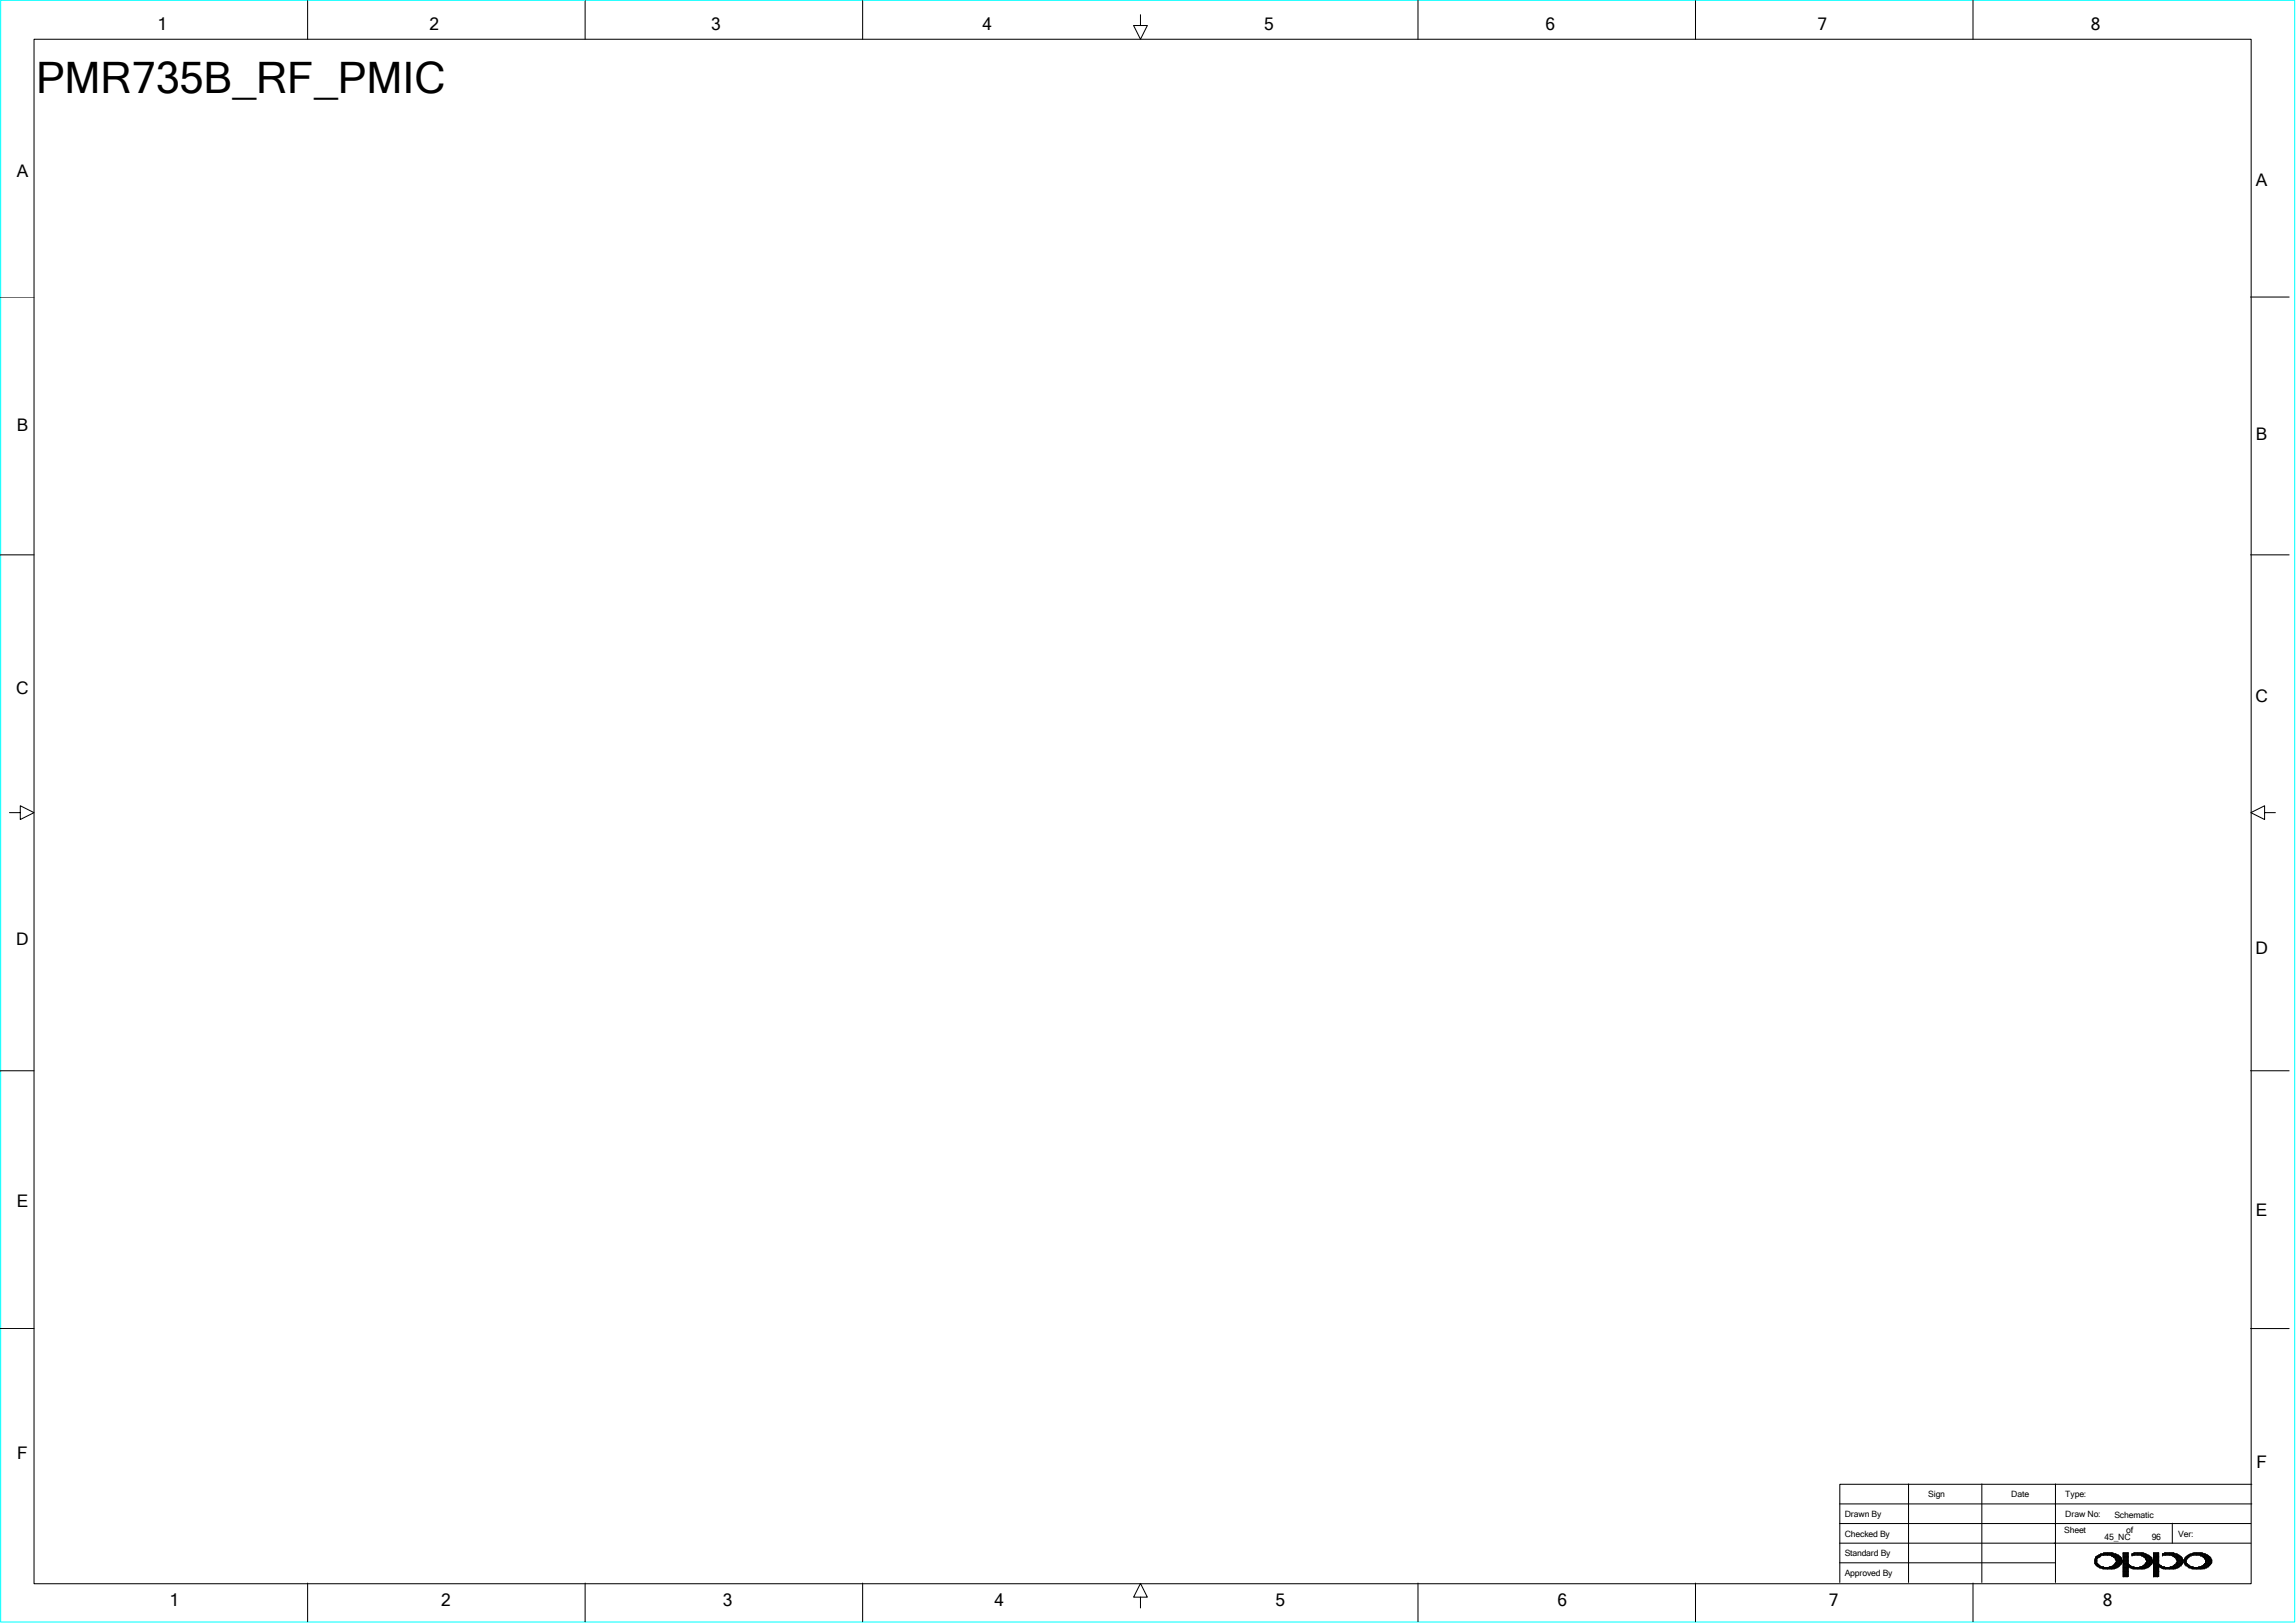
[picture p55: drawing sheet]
<svg xmlns="http://www.w3.org/2000/svg" width="297mm" height="210mm" viewBox="0 0 297 210" stroke-linecap="round" stroke-linejoin="round" font-family="sans-serif">
<defs><g id="words">
<text font-size="5.6" x="4.7" y="12">PMR735B_RF_PMIC</text>
<g font-size="2.2">
<text x="20.4" y="3.9">1</text>
<text x="55.5" y="3.9">2</text>
<text x="92" y="3.9">3</text>
<text x="127.1" y="3.9">4</text>
<text x="163.5" y="3.9">5</text>
<text x="199.9" y="3.9">6</text>
<text x="235.1" y="3.9">7</text>
<text x="270.5" y="3.9">8</text>
<text x="2.2" y="22.9">A</text>
<text x="291.8" y="24.1">A</text>
<text x="2.2" y="55.8">B</text>
<text x="291.8" y="57">B</text>
<text x="2.1" y="89.7">C</text>
<text x="291.8" y="90.8">C</text>
<text x="2.1" y="122.3">D</text>
<text x="291.8" y="123.5">D</text>
<text x="2.2" y="156.2">E</text>
<text x="291.8" y="157.4">E</text>
<text x="2.2" y="188.8">F</text>
<text x="291.9" y="189.9">F</text>
<text x="21.9" y="207.9">1</text>
<text x="57.1" y="207.9">2</text>
<text x="93.5" y="207.9">3</text>
<text x="128.6" y="207.9">4</text>
<text x="165" y="207.9">5</text>
<text x="201.5" y="207.9">6</text>
<text x="236.6" y="207.9">7</text>
<text x="272" y="207.9">8</text>
</g>
<g font-size="1.1">
<text x="238.6" y="196.3">Drawn By</text>
<text x="249.4" y="193.8">Sign</text>
<text x="260.2" y="193.8">Date</text>
<text x="267.2" y="196.3">Draw No:</text>
<text x="267.2" y="193.8">Type:</text>
<text x="273.5" y="196.4">Schematic</text>
<text x="238.6" y="198.8">Checked By</text>
<text x="238.6" y="201.4">Standard By</text>
<text x="238.6" y="203.9">Approved By</text>
<text x="267" y="198.3">Sheet</text>
<text x="272.2" y="199.2">45_NC</text>
<text x="275" y="198.3">of</text>
<text x="278.3" y="199.2">96</text>
<text x="281.8" y="198.8">Ver:</text>
</g>
</g></defs>
<path d="M.1 0h296.7v209.9h-296.7z" fill="none" stroke="#0ff" stroke-width=".13"/>
<g fill="none" stroke="#000" stroke-width=".13">
<path d="M4.4 5.1h286.8v199.8h-286.8zM39.8 .1v5M75.7 .1v5M111.6 .1v5M147.5 1.9v1.4h.9l-.9 1.8-.9-1.8h.9M183.4 .1v5M219.3 .1v5M255.2 .1v5M0 38.4h4.4M291.1 38.4h5M0 71.8h4.4M291.1 71.8h5"/>
<path d="M1.2 105.2h1.4v-.9l1.8 .9-1.8 .8v-.8M292.9 105.2v-.9l-1.7 .9 1.7 .8v-.8h1.4M0 138.6h4.4M291.1 138.6h5M0 171.9h4.4M291.1 171.9h5M238 194.6h53.3M238 199.7h53.2M238 197.1h53.2M246.9 192v12.8M256.4 192v12.8M265.9 192v12.8"/>
<path d="M281 197.1v2.6M291.3 192.1h-53.3v12.7M39.8 204.9v4.9M75.7 204.9v4.9M111.6 204.9v4.9M147.5 206.7h.9l-.9-1.8-.9 1.8h.9v1.4M183.4 204.9v4.9M219.3 204.9v4.9M238 202.2h27.9M255.2 204.9v4.9M271 201.7h.3M271 201.8h.3"/>
<path d="M271 202h.3M271 202.1h.3M271 202.2h.3M271 202.4h.4M271.1 201.5l.3-.2a2.52 2.52 0 0 1 2.1-.2l.5 .1v.1h.2l.1 .3h.1v.2h.1v.2a.87 .87 0 0 1-.6 .7 1.03 1.03 0 0 1-.9 .3 3 3 0 0 1-1.6-.3l-.2-.2-.2-.1v-.6zM271.1 201.6h.3M271.1 202.5h.4M271.2 201.7l.3-.2h.1a.72 .72 0 0 1 .8-.3h.6l.5 .4h.1v.2h.2v.4h-.2l-.1 .3h-.1v.1l-.5 .1-.1 .2h-.7v-.2a.62 .62 0 0 1-.6-.2l-.3-.1zM271.2 202.6h.5M271.2 201.5v.3M271.2 202.2v.4M271.4 202.7h.4"/>
<path d="M271.4 202.4v.2M271.5 201.2v.3M271.5 202.5v.3M271.6 202.9h2.3M271.6 202.6v.3M271.7 201.5h-.6v1M271.7 202.7v.2M271.8 201.3h-.4v.3M271.9 201.1v.2M271.9 202.7v.2M272 201.1v.2M272 202.7v.3"/>
<path d="M272.1 202.7v.3M272.2 201.2h-.6v.3M272.2 203h1.1M272.2 201v.3M272.2 202.9v.1M272.4 201v.3M272.4 202.9v.1M272.5 201v.3M272.5 202.9v.1M272.6 201v.3M272.6 202.9v.1M272.8 201v.3"/>
<path d="M272.8 202.9v.1M272.9 201.2h1M272.9 201v.3M272.9 202.7v.3M273 201v.3M273 202.7v.3M273.1 201.3h1M273.1 201v.4M273.3 201v.4M273.3 202.6v.4M273.3 201h-1.2v.3M273.4 201.5h.9"/>
<path d="M273.4 201v.5M273.5 202.4h.9M273.5 201.1v.4M273.6 201.6h.8M273.6 201.7h.8M273.6 201.8h.8M273.6 201.1v.7M273.7 201.1h-2v.3M273.8 202h.8M273.8 202.1h.8M273.8 201.2v1.7M273.9 201.2v1.6"/>
<path d="M274 201.2v1.6M274.1 202.7h-1v.3M274.2 201.3v1.3M274.2 202.6h-.8v.4M274.3 201.5v1M274.3 202.5h-.8v.5M274.4 201.6v.8M274.4 202.2h-.8v.7M274.5 202v.1M274.6 201h.7M274.7 201.1h.6M274.7 201.2h.6"/>
<path d="M274.7 201.3h.6M274.7 201.5h.6M274.7 201.6h.6M274.7 201.7h.6M274.7 201.8h.6M274.7 202h.6M274.7 202.1h.6M274.7 202.2h.6M274.7 202.4h.6M274.7 202.5h.8M274.7 202.6h.9M274.7 202.7h1"/>
<path d="M274.7 202.9h.6M274.7 203h.6M274.7 203.1h.6M274.7 203.2h.6M274.7 203.4h.6M274.7 203.5h.6M274.7 203.6h.6M274.7 201v3M274.7 203.8h.6M274.7 204h.6M274.7 203.9h.6M274.8 201v3"/>
<path d="M274.9 201v3M275 201v3M275.2 201v3M275.3 200.9v3.1M275.4 202.5v.3M275.5 202.9h2.4M275.5 202.6v.3M275.7 202.7v.2M275.8 201v.3v-.1h1.1l.2 .1h.2l.3 .5h.1v.4h-.1v.2l-.3 .1v.1l-.5 .1-.1 .2h-.6v-.2h-.4v-.1h-.2l-.2-.2M275.8 201.2h.3M275.8 202.7v.2M275.9 201.1v.2"/>
<path d="M275.9 202.7v.3M276.1 202.7v.3M276.2 203h1M276.2 201v.3M276.2 202.9v.1M276.3 201v.3M276.3 202.9v.1M276.4 201v.3M276.4 202.9v.1M276.6 201v.3M276.6 202.9v.1M276.7 201v.3"/>
<path d="M276.7 202.9v.1M276.8 201.2h1.1M276.8 201v.3M276.8 202.7v.3M276.9 201v.3M276.9 202.7v.3M277.1 201.3h.9M277.1 201v.4M277.2 201v.4M277.2 202.6v.4M277.2 201h-1.1v.3M277.3 201.5h1"/>
<path d="M277.3 201v.5M277.5 202.4h.9M277.5 201.1v.4M277.6 201.6h.8M277.6 201.7h.8M277.6 201.8h.8M277.6 201.1v.7M277.6 201.1h-1.8l.3-.1h1.2v.1h.3l.5 .2v.2l.2 .1v.2h.2v.2a1.02 1.02 0 0 1-.9 .9l-.1 .1h-1.7l-.5-.4M277.7 202h.8M277.7 202.1h.8M277.7 201.2v1.7M277.8 201.2v1.6"/>
<path d="M278 201.2v1.6M278 202.7h-.9v.3M278.1 201.3v1.3M278.1 202.6h-.8v.4M278.2 201.5v1M278.3 202.5h-.8v.5M278.3 201.6v.8M278.4 202.2h-.8v.7M278.5 202v.1M278.6 201h.7M278.6 201.1h.7M278.6 201.2h.7"/>
<path d="M278.6 201.3h.7M278.6 201.5h.7M278.6 201.6h.7M278.6 201.7h.7M278.6 201.8h.7M278.6 202h.7M278.6 202.1h.7M278.6 202.2h.7M278.6 202.4h.7M278.6 202.5h.8M278.6 202.6h.9M278.6 202.7h1.1"/>
<path d="M278.6 202.9h.7M278.6 203h.7M278.6 203.1h.7M278.6 203.2h.7M278.6 203.4h.7M278.6 203.5h.7M278.6 203.6h.7M278.6 201v3M278.6 203.8h.7M278.6 204h.7M278.6 203.9h.7M278.7 201v3"/>
<path d="M278.8 201v3M279 201v3M279.1 201v3M279.2 200.9v3.1M279.4 202.5v.3M279.5 202.9h2.3M279.5 202.6v.2M279.6 202.6v.3M279.7 201v.3v-.1h.4a1.34 1.34 0 0 1 1.4 .5v.1h.1v.4h-.1v.2l-.2 .1v.1l-.4 .1a1.08 1.08 0 0 1-1 0h-.3v-.1l-.4-.1v-.1M279.7 201.2h.3M279.7 202.7v.2M279.9 201.1v.2"/>
<path d="M279.9 202.7v.3M280 202.7v.3M280.1 203h1.1M280.1 201v.3M280.1 202.9v.1M280.2 201v.3M280.2 202.9v.1M280.4 201v.3M280.4 202.9v.1M280.5 201v.3M280.5 202.9v.1M280.6 201v.3"/>
<path d="M280.6 202.9v.1M280.8 201.2h1M280.8 201v.3M280.8 202.7v.3M280.9 201v.3M280.9 202.7v.3M281 201.3h.9M281 201v.3M281.1 201v.4M281.1 202.6v.4M281.2 201h-1.2v.3M281.3 201.5h.9"/>
<path d="M281.3 201.1v.4M281.4 201.1v.4M281.5 201.6h.8M281.5 201.7h.8M281.5 202.2h.9M281.5 201.1v.5M281.6 201.1h-1.9l.3-.1h1.3v.1h.1a.4 .4 0 0 1 .5 .2h.1l.3 .3 .1 .2a1.05 1.05 0 0 1-.8 1.1l-.2 .1h-1.7v-.1l-.5-.2v-.1M281.6 201.8h.8M281.6 202h.8M281.6 202.1h.8M281.6 201.1v1.8M281.8 201.2v1.6"/>
<path d="M281.9 201.2v1.6M281.9 202.7h-.9v.3M282 201.3v1.3M282.1 202.6h-.8v.4M282.2 201.5v1.1M282.2 202.5h-.8v.5M282.3 201.7v.7M282.3 202.4h-.8v.5M282.5 201.8h.3M282.5 202h.3M282.5 202.1h.3M282.5 202.2h.3"/>
<path d="M282.7 201.7h.3M282.7 202.4h.3M282.8 202.5h.3M282.8 202.1v.5M282.8 201.7l.2-.1a.68 .68 0 0 1 .9-.4h.3a.68 .68 0 0 1 .9 .4 .48 .48 0 0 1 .3 .4 .48 .48 0 0 1-.3 .5 .62 .62 0 0 1-.7 .2l-.1 .2h-.5l-.1-.2a.87 .87 0 0 1-.9-.6zM282.9 202.6h.3M282.9 201.3v.5M282.9 202.4v.2M283 201.6h-.3v.9M283 202.7h.5M283 202.5v.3M283 201.2h.3v-.1h.4v-.1h1.2v.1h.4v.1a.85 .85 0 0 1 .8 1l-.1 .3h-.2v.1l-.3 .1v.2l-.6 .1h-1.2l-.5-.1v-.2l-.5-.2v-.1a.63 .63 0 0 1 .3-1.1z"/>
<path d="M283.2 202.9h2.3M283.2 202.5v.4M283.2 201.5h-.4v.4M283.3 201.1v.3M283.3 202.6v.3M283.4 202.7v.2M283.5 201.3h-.5v.3M283.5 201.1v.2M283.5 202.7v.3M283.7 201v.3M283.7 202.7v.3M283.7 201.2h-.5v.3"/>
<path d="M283.8 203h1.1M283.8 202.9v.1M283.9 201v.3M283.9 202.9v.1M284.1 201v.3M284.1 202.9v.1M284.2 201v.3M284.2 202.9v.1M284.3 201v.3M284.3 202.9v.1M284.4 201.2h1.1M284.4 201v.3"/>
<path d="M284.4 202.7v.3M284.6 201v.3M284.6 202.7v.3M284.7 201.3h.9M284.7 201v.4M284.8 201v.4M284.8 202.6v.4M284.9 201h-1.1v.3M284.9 201.5h1M284.9 201v.4M285.1 201.1v.4M285.2 201.6h.8"/>
<path d="M285.2 201.7h.8M285.2 201.1v.7M285.2 201.1h-1.8v.3M285.3 201.8h.8M285.3 202h.8M285.3 202.1h.8M285.3 202.2h.8M285.3 201.1v1.8M285.5 201.2v1.7M285.6 201.2v1.6M285.6 202.7h-.9v.3M285.7 201.3v1.5"/>
<path d="M285.7 202.6h-.8v.4M285.8 201.5v1M285.9 202.5h-.8v.5M286 201.6v.8M286 202.4h-.8v.6M286.1 201.8v.5"/>
</g>
<use href="#words"/>
</svg>
